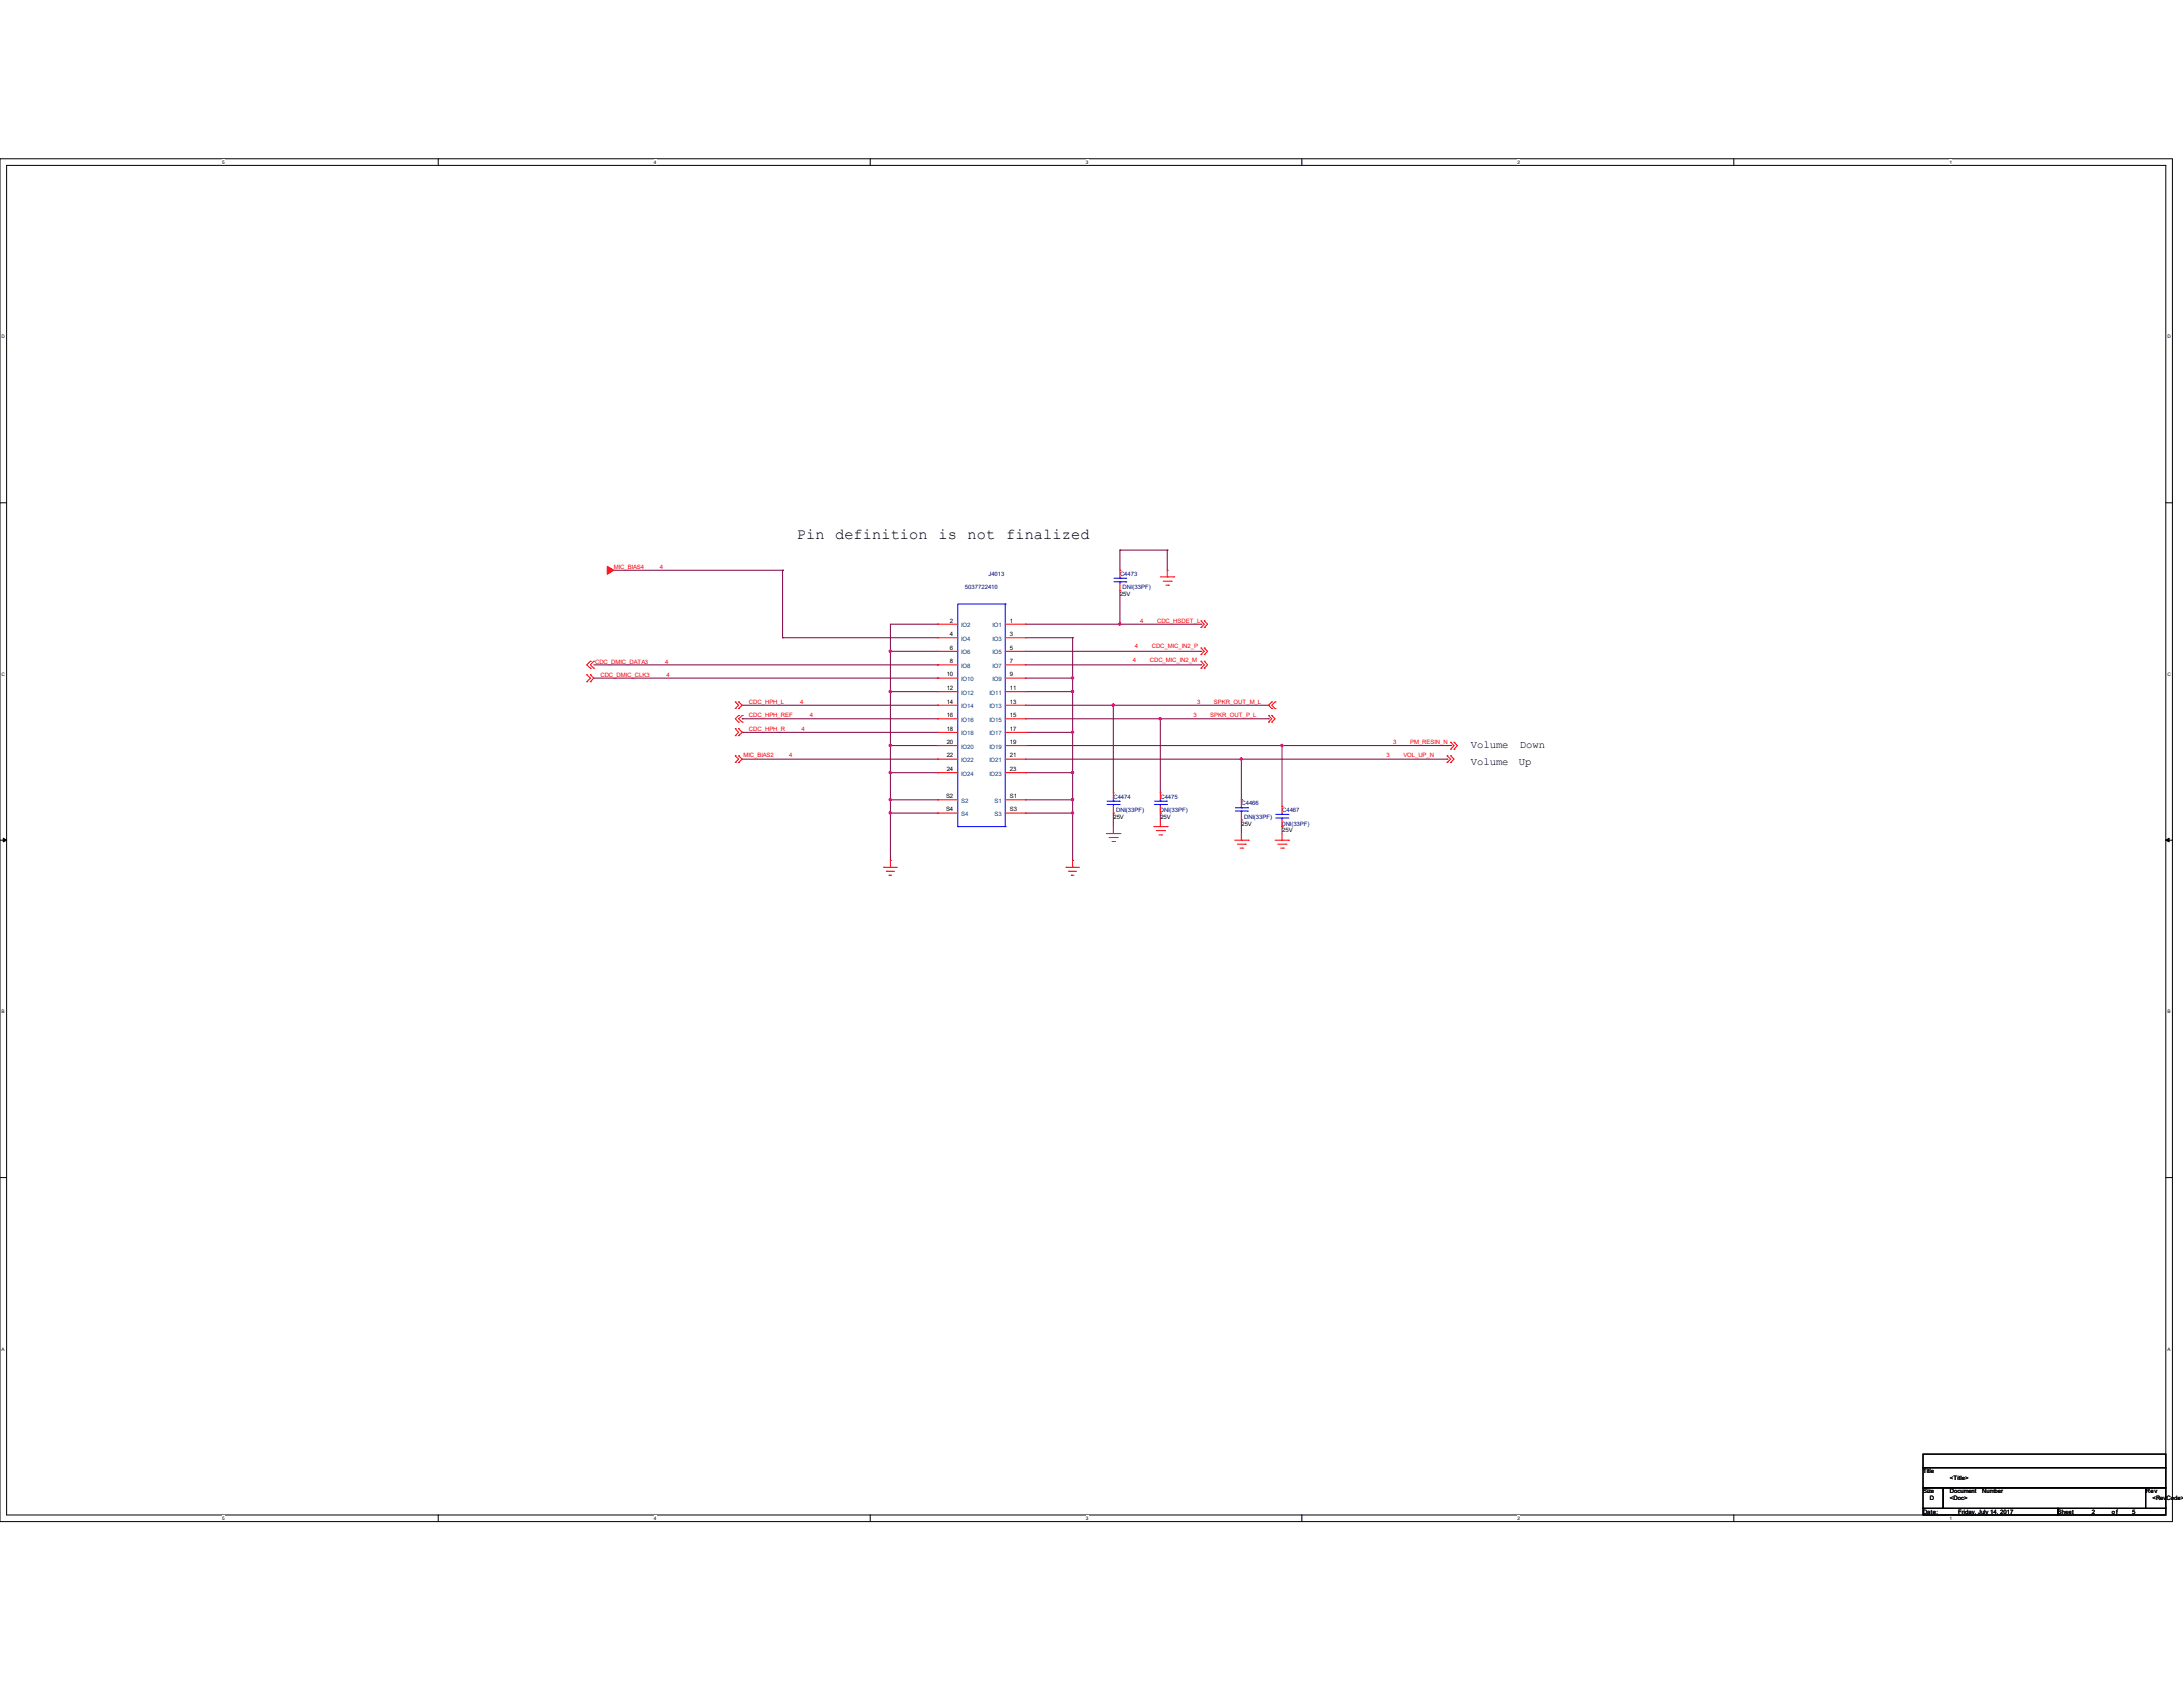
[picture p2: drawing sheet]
<svg xmlns="http://www.w3.org/2000/svg" width="279mm" height="216mm" viewBox="0 0 279 216" stroke-linecap="round" stroke-linejoin="round" font-family="sans-serif">
<defs><g id="words">
<g font-size="2">
<text x="102" y="69">Pin</text>
<text x="106.9" y="69">definition</text>
<text x="120.1" y="69">is</text>
<text x="123.8" y="69">not</text>
<text x="128.8" y="69">finalized</text>
</g>
<g font-size="1.4">
<text x="188.3" y="95.7">Volume</text>
<text x="194.5" y="95.7">Down</text>
<text x="188.3" y="97.9">Volume</text>
<text x="194.4" y="97.9">Up</text>
</g>
<g font-size=".8" fill="#f00">
<text x="78.6" y="72.9">MIC_BIAS4</text>
<text x="84.5" y="72.9">4</text>
<text x="145.3" y="82.9">4</text>
<text x="145.9" y="79.7">4</text>
<text x="147.4" y="82.9">CDC_MIC_IN2_P</text>
<text x="148.1" y="79.7">CDC_HSDET_L</text>
<text x="76.2" y="84.9">CDC_DMIC_DATA3</text>
<text x="76.8" y="86.7">CDC_DMIC_CLK3</text>
<text x="85.1" y="84.9">4</text>
<text x="85.3" y="86.7">4</text>
<text x="145" y="84.7">4</text>
<text x="147.2" y="84.7">CDC_MIC_IN2_M</text>
<text x="95.8" y="90.1">CDC_HPH_L</text>
<text x="95.8" y="93.6">CDC_HPH_R</text>
<text x="95.8" y="91.7">CDC_HPH_REF</text>
<text x="102.4" y="90.1">4</text>
<text x="102.6" y="93.6">4</text>
<text x="103.6" y="91.7">4</text>
<text x="152.7" y="91.8">3</text>
<text x="153.2" y="90.1">3</text>
<text x="154.9" y="91.8">SPKR_OUT_P_L</text>
<text x="155.4" y="90.1">SPKR_OUT_M_L</text>
<text x="178.3" y="95.2">3</text>
<text x="180.5" y="95.2">PM_RESIN_N</text>
<text x="95.2" y="96.9">MIC_BIAS2</text>
<text x="101" y="96.9">4</text>
<text x="177.5" y="96.9">3</text>
<text x="179.6" y="96.9">VOL_UP_N</text>
</g>
<g font-size=".8" fill="#000080">
<text x="123.5" y="75.4">5037722410</text>
<text x="126.5" y="73.7">J4013</text>
<text x="143.3" y="73.7">C4473</text>
<text x="143.7" y="75.4">DNI(33PF)</text>
<text x="142.5" y="102.2">C4474</text>
<text x="142.8" y="103.9">DNI(33PF)</text>
<text x="148.4" y="103.9">DNI(33PF)</text>
<text x="148.5" y="102.2">C4475</text>
<text x="158.9" y="103.1">C4466</text>
<text x="159.2" y="104.8">DNI(33PF)</text>
<text x="164" y="105.7">DNI(33PF)</text>
<text x="164.1" y="103.9">C4467</text>
</g>
<g font-size=".8">
<text x="143.3" y="76.3">25V</text>
<text x="121.6" y="83.1">6</text>
<text x="121.6" y="81.4">4</text>
<text x="121.6" y="79.7">2</text>
<text x="129.3" y="83.1">5</text>
<text x="129.3" y="81.4">3</text>
<text x="129.3" y="79.7">1</text>
<text x="121.2" y="88.3">12</text>
<text x="121.2" y="86.6">10</text>
<text x="121.6" y="84.9">8</text>
<text x="129.3" y="88.3">11</text>
<text x="129.3" y="86.6">9</text>
<text x="129.3" y="84.9">7</text>
<text x="121.2" y="95.2">20</text>
<text x="121.2" y="93.5">18</text>
<text x="121.2" y="91.8">16</text>
<text x="121.2" y="90">14</text>
<text x="129.3" y="95.2">19</text>
<text x="129.3" y="91.8">15</text>
<text x="129.3" y="90">13</text>
<text x="129.3" y="93.5">17</text>
<text x="121.2" y="98.7">24</text>
<text x="121.2" y="96.9">22</text>
<text x="129.3" y="98.7">23</text>
<text x="129.3" y="96.9">21</text>
<text x="121.1" y="102.1">S2</text>
<text x="121.1" y="103.8">S4</text>
<text x="129.3" y="102.1">S1</text>
<text x="129.3" y="103.8">S3</text>
<text x="142.5" y="104.8">25V</text>
<text x="148.5" y="104.8">25V</text>
<text x="158.9" y="105.7">25V</text>
<text x="164.1" y="106.5">25V</text>
<text x="246.1" y="188.6">Title</text>
<text x="246.1" y="191.1">Size</text>
<text x="249.6" y="191.1">Document</text>
<text x="249.6" y="189.4">&lt;Title&gt;</text>
<text x="253.7" y="191.1">Number</text>
<text x="274.6" y="191.1">Rev</text>
<text x="246.1" y="193.8">Date:</text>
<text x="247" y="192">D</text>
<text x="249.6" y="192">&lt;Doc&gt;</text>
<text x="250.6" y="193.8">Friday, July 14, 2017</text>
<text x="263.4" y="193.8">Sheet</text>
<text x="267.7" y="193.8">2</text>
<text x="270.3" y="193.8">of</text>
<text x="272.9" y="193.8">5</text>
<text x="275.5" y="192">&lt;RevCode&gt;</text>
</g>
<g font-size=".8" fill="#004080">
<text x="123" y="83.7">IO6</text>
<text x="123" y="82">IO4</text>
<text x="123" y="80.3">IO2</text>
<text x="127" y="83.7">IO5</text>
<text x="127" y="82">IO3</text>
<text x="127" y="80.3">IO1</text>
<text x="123" y="88.9">IO12</text>
<text x="123" y="87.2">IO10</text>
<text x="123" y="85.5">IO8</text>
<text x="126.6" y="88.9">IO11</text>
<text x="127" y="87.2">IO9</text>
<text x="127" y="85.5">IO7</text>
<text x="123" y="95.8">IO20</text>
<text x="123" y="94.1">IO18</text>
<text x="123" y="92.4">IO16</text>
<text x="123" y="90.6">IO14</text>
<text x="126.6" y="95.8">IO19</text>
<text x="126.6" y="92.4">IO15</text>
<text x="126.6" y="90.6">IO13</text>
<text x="126.6" y="94.1">IO17</text>
<text x="123" y="99.3">IO24</text>
<text x="123" y="97.5">IO22</text>
<text x="126.6" y="99.3">IO23</text>
<text x="126.6" y="97.5">IO21</text>
<text x="123" y="102.7">S2</text>
<text x="123" y="104.4">S4</text>
<text x="127.3" y="102.7">S1</text>
<text x="127.3" y="104.4">S3</text>
</g>
<g font-size=".6">
<text x="28.4" y="21">5</text>
<text x="83.7" y="21">4</text>
<text x="139" y="21">3</text>
<text x="194.2" y="21">2</text>
<text x="249.5" y="21">1</text>
<text x=".2" y="43.3">D</text>
<text x="277.4" y="43.3">D</text>
<text x=".2" y="86.5">C</text>
<text x="277.4" y="86.5">C</text>
<text x=".2" y="129.7">B</text>
<text x="277.4" y="129.7">B</text>
<text x=".2" y="172.8">A</text>
<text x="277.4" y="172.8">A</text>
<text x="28.4" y="194.5">5</text>
<text x="83.7" y="194.5">4</text>
<text x="139" y="194.5">3</text>
<text x="194.2" y="194.5">2</text>
<text x="249.5" y="194.5">1</text>
</g>
</g></defs>
<path d="M0 20.3h278v174.4h-278zM.8 21.2h276.4v172.7h-276.4z" fill="none" stroke="#000" stroke-width=".13"/>
<g fill="#fff">
<path d="M28.4 20.4h.3v.7h-.3z"/>
<path d="M28.4 194h.3v.6h-.3z"/>
</g>
<path d="M56.1 20.3v.9M56.1 193.9v.8" fill="none" stroke="#000" stroke-width=".13"/>
<g fill="#fff">
<path d="M83.7 20.4h.3v.7h-.3z"/>
<path d="M83.7 194h.3v.6h-.3z"/>
</g>
<path d="M111.4 20.3v.9M111.4 193.9v.8" fill="none" stroke="#000" stroke-width=".13"/>
<g fill="#fff">
<path d="M139 20.4h.3v.7h-.3z"/>
<path d="M139 194h.3v.6h-.3z"/>
</g>
<path d="M166.6 20.3v.9M166.6 193.9v.8" fill="none" stroke="#000" stroke-width=".13"/>
<g fill="#fff">
<path d="M194.2 20.4h.3v.7h-.3z"/>
<path d="M194.2 194h.3v.6h-.3z"/>
</g>
<path d="M221.9 20.3v.9M221.9 193.9v.8" fill="none" stroke="#000" stroke-width=".13"/>
<g fill="#fff">
<path d="M249.5 20.4h.3v.7h-.3z"/>
<path d="M249.5 194h.3v.6h-.3z"/>
<path d="M.2 42.8h.4v.6h-.4z"/>
<path d="M277.4 42.8h.4v.6h-.4z"/>
<path d="M.2 85.9h.4v.7h-.4z"/>
<path d="M277.4 85.9h.4v.7h-.4z"/>
</g>
<path d="M0 64.3h.8M277.2 64.3h.8" fill="none" stroke="#000" stroke-width=".13"/>
<g fill="#fff">
<path d="M.2 129.1h.4v.7h-.4z"/>
<path d="M277.4 129.1h.4v.7h-.4z"/>
</g>
<path d="M0 107.5h.8M277.2 107.5h.8" fill="none" stroke="#000" stroke-width=".13"/>
<path d="M.4 107.3l.4 .2-.4 .2zM277.2 107.5l.4-.2v.4z" fill="#000" stroke="#000" stroke-width=".13"/>
<g fill="#fff">
<path d="M.2 172.3h.4v.7h-.4z"/>
<path d="M277.4 172.3h.4v.7h-.4z"/>
</g>
<path d="M0 150.7h.8M277.2 150.7h.8M246.1 186.1h31.1v1.7h-31.1zM246.1 187.8h31.1v2.6h-31.1zM246.1 190.4h2.6v2.6h-2.6zM246.1 193h17.3v.9h-17.3zM248.7 190.4h25.9v2.6h-25.9zM263.4 193h13.8v.9h-13.8zM274.6 190.4h2.6v2.6h-2.6z" fill="none" stroke="#000" stroke-width=".13"/>
<g fill="none" stroke="#800040" stroke-width=".13">
<path d="M78.6 73h21.6M100.2 73h.1M100.2 73v8.6M120 79.9h.1M120 79.9h-6v30.2M131.2 79.9h22.5M143.3 79.9h.1M143.3 70.4h.1M143.3 70.4v2.6M143.3 75.6v4.3M143.3 70.4h6.1M149.4 73h.1"/>
<path d="M149.4 70.4h.1M149.4 70.4v2.6M153.7 79.9h.1M76 86.8h44M76 85.1h44M95 93.7h.1M95 92h.1M95 90.3h25M95 93.7h25M95 97.2h25M95 92h25M100.2 81.6h.1"/>
<path d="M100.2 81.6h19.8M114 83.4h.1M114 88.5h.1M114 95.4h.1M114 98.9h.1M114 83.4h6M114 88.5h6M114 95.4h6M114 98.9h6M120 86.8h.1M120 85.1h.1M120 90.3h.1"/>
<path d="M120 95.4h.1M120 97.2h.1M131.2 86.8h6.1M131.2 85.1h22.5M131.2 90.3h31.1M131.2 93.7h6.1M131.2 83.4h22.5M131.2 88.5h6.1M131.2 95.4h54.5M131.2 81.6h6.1M131.2 98.9h6.1M131.2 97.2h54"/>
<path d="M131.2 92h31.1M137.3 86.8h.1M137.3 81.6h.1M137.3 93.7h.1M137.3 88.5h.1M137.3 98.9h.1M137.3 81.6v28.5M142.5 90.3h.1M142.5 90.3v11.2M148.5 92h.1M148.5 92v9.5M153.7 83.4h.1"/>
<path d="M153.7 85.1h.1M158.9 97.2h.1M158.9 97.2v5.2M162.3 90.3h.1M162.3 92h.1M164.1 95.4h.1M164.1 95.4v7.8M185.2 97.2h.1M185.7 95.4h.1M114 104.1h.1M114 102.4h.1M114 110.1h.1"/>
<path d="M114 102.4h6M114 104.1h6M131.2 102.4h6.1M131.2 104.1h6.1M137.3 102.4h.1M137.3 104.1h.1M137.3 110.1h.1M142.5 104.1h.1M142.5 104.1v1.7M148.5 104.1h.1M148.5 104.1v.8M158.9 102.4h.1"/>
<path d="M158.9 104.9h.1M158.9 104.9v1.8M164.1 105.8h.1M164.1 105.8v.9"/>
</g>
<g fill="#f0f" stroke="#f0f" stroke-width=".13">
<circle cx="143.3" cy="79.9" r=".15"/>
<circle cx="113.9" cy="83.3" r=".15"/>
<circle cx="113.9" cy="88.5" r=".15"/>
<circle cx="113.9" cy="95.4" r=".15"/>
<circle cx="113.9" cy="98.9" r=".15"/>
<circle cx="137.3" cy="86.8" r=".15"/>
<circle cx="113.9" cy="102.3" r=".15"/>
<circle cx="113.9" cy="104" r=".15"/>
<circle cx="142.5" cy="90.2" r=".15"/>
<circle cx="137.3" cy="88.5" r=".15"/>
<circle cx="137.3" cy="93.7" r=".15"/>
<circle cx="137.3" cy="98.9" r=".15"/>
<circle cx="164.1" cy="95.4" r=".15"/>
<circle cx="158.9" cy="97.1" r=".15"/>
<circle cx="137.3" cy="102.3" r=".15"/>
<circle cx="137.3" cy="104" r=".15"/>
<circle cx="148.5" cy="92" r=".15"/>
</g>
<g fill="none" stroke="#f00" stroke-width=".13">
<path d="M120 79.9h.1M120 79.9h2.6M128.7 79.9h2.5M131.2 79.9h.1M143.3 73h.1M143.3 75.6h.1M143.3 73v.8M143.3 74.7v.9M148.5 73.8h1.7M148.9 74.4h1M149.2 74.9h.4M149.4 73.8h.1"/>
<path d="M149.4 73v.8M149.6 74.9h.1M149.9 74.4h.1M150.2 73.8h.1M153.7 79.5h.1M153.7 79.5l.4 .4-.4 .4M154.1 79.5h.1M154.1 79.5l.5 .4-.5 .4M75.1 86.4h.1M75.1 87.2h.1M75.1 86.4l.5 .4-.5 .4M75.6 87.2h.1"/>
<path d="M75.6 86.4h.1M75.6 84.6h.1M75.6 85.5h.1M75.6 86.4l.4 .4-.4 .4M75.6 84.6l-.5 .5 .5 .4M76 84.6h.1M76 85.5h.1M76 84.6l-.4 .5 .4 .4M94.1 89.8h.1M94.1 90.7h.1M94.1 93.3h.1M94.1 94.1h.1"/>
<path d="M94.1 97.6h.1M94.1 96.7h.1M94.1 89.8l.4 .5-.4 .4M94.1 93.3l.4 .4-.4 .4M94.1 96.7l.4 .5-.4 .4M94.5 90.7h.1M94.5 89.8h.1M94.5 94.1h.1M94.5 93.3h.1M94.5 96.7h.1M94.5 97.6h.1M94.5 91.6h.1"/>
<path d="M94.5 92.4h.1M94.5 89.8l.5 .5-.5 .4M94.5 93.3l.5 .4-.5 .4M94.5 96.7l.5 .5-.5 .4M94.5 91.6l-.4 .4 .4 .4M95 91.6h.1M95 92.4h.1M95 91.6l-.5 .4 .5 .4M120 88.5h.1M120 86.8h.1M120 85.1h.1M120 83.4h.1"/>
<path d="M120 81.6h.1M120 95.4h.1M120 93.7h.1M120 92h.1M120 90.3h.1M120 98.9h.1M120 97.2h.1M120 95.4h2.6M120 88.5h2.6M120 86.8h2.6M120 85.1h2.6M120 83.4h2.6"/>
<path d="M120 81.6h2.6M120 92h2.6M120 90.3h2.6M120 93.7h2.6M120 98.9h2.6M120 97.2h2.6M128.7 95.4h2.5M128.7 88.5h2.5M128.7 86.8h2.5M128.7 85.1h2.5M128.7 83.4h2.5M128.7 81.6h2.5"/>
<path d="M128.7 92h2.5M128.7 90.3h2.5M128.7 93.7h2.5M128.7 98.9h2.5M128.7 97.2h2.5M131.2 95.4h.1M131.2 88.5h.1M131.2 86.8h.1M131.2 85.1h.1M131.2 83.4h.1M131.2 81.6h.1M131.2 92h.1"/>
<path d="M131.2 90.3h.1M131.2 93.7h.1M131.2 98.9h.1M131.2 97.2h.1M153.7 82.9h.1M153.7 83.8h.1M153.7 80.3h.1M153.7 84.6h.1M153.7 85.5h.1M153.7 82.9l.4 .5-.4 .4M153.7 84.6l.4 .5-.4 .4M154.1 82.9h.1"/>
<path d="M154.1 83.8h.1M154.1 80.3h.1M154.1 84.6h.1M154.1 85.5h.1M154.1 82.9l.5 .5-.5 .4M154.1 84.6l.5 .5-.5 .4M162.3 91.6h.1M162.3 92.4h.1M162.3 91.6l.5 .4-.5 .4M162.8 91.6h.1M162.8 92.4h.1M162.8 90.7h.1"/>
<path d="M162.8 89.8h.1M162.8 91.6l.4 .4-.4 .4M162.8 89.8l-.5 .5 .5 .4M163.2 89.8h.1M163.2 90.7h.1M163.2 89.8l-.4 .5 .4 .4M185.2 97.6h.1M185.2 96.7h.1M185.2 96.7l.5 .5-.5 .4M185.7 95.9h.1M185.7 95h.1M185.7 97.6h.1"/>
<path d="M185.7 96.7h.1M185.7 95l.4 .4-.4 .5M185.7 96.7l.4 .5-.4 .4M186.1 95.9h.1M186.1 95h.1M186.1 95l.4 .4-.4 .5M113.1 111h.1M113.1 111h1.8M113.5 111.5h.1M113.5 111.5h1M113.8 112h.1M113.8 112h.3"/>
<path d="M114 111h.1M114 110.1v.9M120 102.4h.1M120 104.1h.1M120 102.4h2.6M120 104.1h2.6M128.7 102.4h2.5M128.7 104.1h2.5M131.2 102.4h.1M131.2 104.1h.1M136.4 111h.1M136.4 111h1.8"/>
<path d="M136.8 111.5h.1M136.8 111.5h1M137.1 112h.1M137.1 112h.4M137.3 111h.1M137.3 110.1v.9M141.6 106.7h1.7M141.9 107.2h1.1M142.3 107.7h.4M142.5 106.7h.1M142.5 101.5h.1M142.5 104.1h.1"/>
<path d="M142.5 101.5v.9M142.5 103.2v.9M142.5 105.8v.9M142.7 107.7h.1M143 107.2h.1M143.3 106.7h.1M147.7 105.8h1.7M148 106.3h1.1M148.3 106.8h.4M148.5 105.8h.1M148.5 101.5h.1M148.5 104.1h.1"/>
<path d="M148.5 101.5v.9M148.5 103.2v.9M148.5 104.9v.9M148.7 106.8h.1M149.1 106.3h.1M149.4 105.8h.1M158 107.5h1.8M158.4 108h1M158.7 108.5h.3M158.9 107.5h.1M158.9 102.4h.1M158.9 104.9h.1"/>
<path d="M158.9 102.4v.8M158.9 104.1v.8M158.9 106.7v.8M159 108.5h.1M159.4 108h.1M159.8 107.5h.1M163.2 107.5h1.7M163.5 108h1.1M163.9 108.5h.4M164.1 107.5h.1M164.1 103.2h.1M164.1 105.8h.1"/>
<path d="M164.1 103.2v.9M164.1 104.9v.9M164.1 106.7v.8M164.3 108.5h.1M164.6 108h.1M164.9 107.5h.1"/>
</g>
<path d="M77.7 72.5l.9 .5-.9 .5z" fill-rule="evenodd" fill="#f00" stroke="#f00" stroke-width=".13"/>
<g fill="none" stroke="#00f" stroke-width=".13">
<path d="M128.7 77.3h.1M128.7 77.3h-6.1v28.5M128.7 77.3v28.5M142.6 74.5h1.5M142.6 74h1.5M143.3 74h.1M143.3 74.5h.1M143.3 73.8v.2M143.3 74.5v.2M144.1 74.5h.1M144.1 74h.1M122.6 105.8h.1"/>
<path d="M122.6 105.8h6.1M128.7 105.8h.1M141.7 103h1.6M141.7 102.5h1.6M142.5 102.5h.1M142.5 103h.1M142.5 102.4v.1M142.5 103v.2M143.3 103h.1M143.3 102.5h.1M147.7 103h1.6M147.7 102.5h1.6"/>
<path d="M148.5 102.5h.1M148.5 103h.1M148.5 102.4v.1M148.5 103v.2M149.3 103h.1M149.3 102.5h.1M158.1 103.8h1.6M158.1 103.4h1.6M158.9 103.4h.1M158.9 103.8h.1M158.9 103.2v.2M158.9 103.8v.3"/>
<path d="M159.7 103.8h.1M159.7 103.4h.1M163.3 104.7h1.5M163.3 104.2h1.5M164.1 104.2h.1M164.1 104.7h.1M164.1 104.1v.1M164.1 104.7v.2M164.8 104.7h.1M164.8 104.2h.1"/>
</g>
<use href="#words"/>
</svg>
